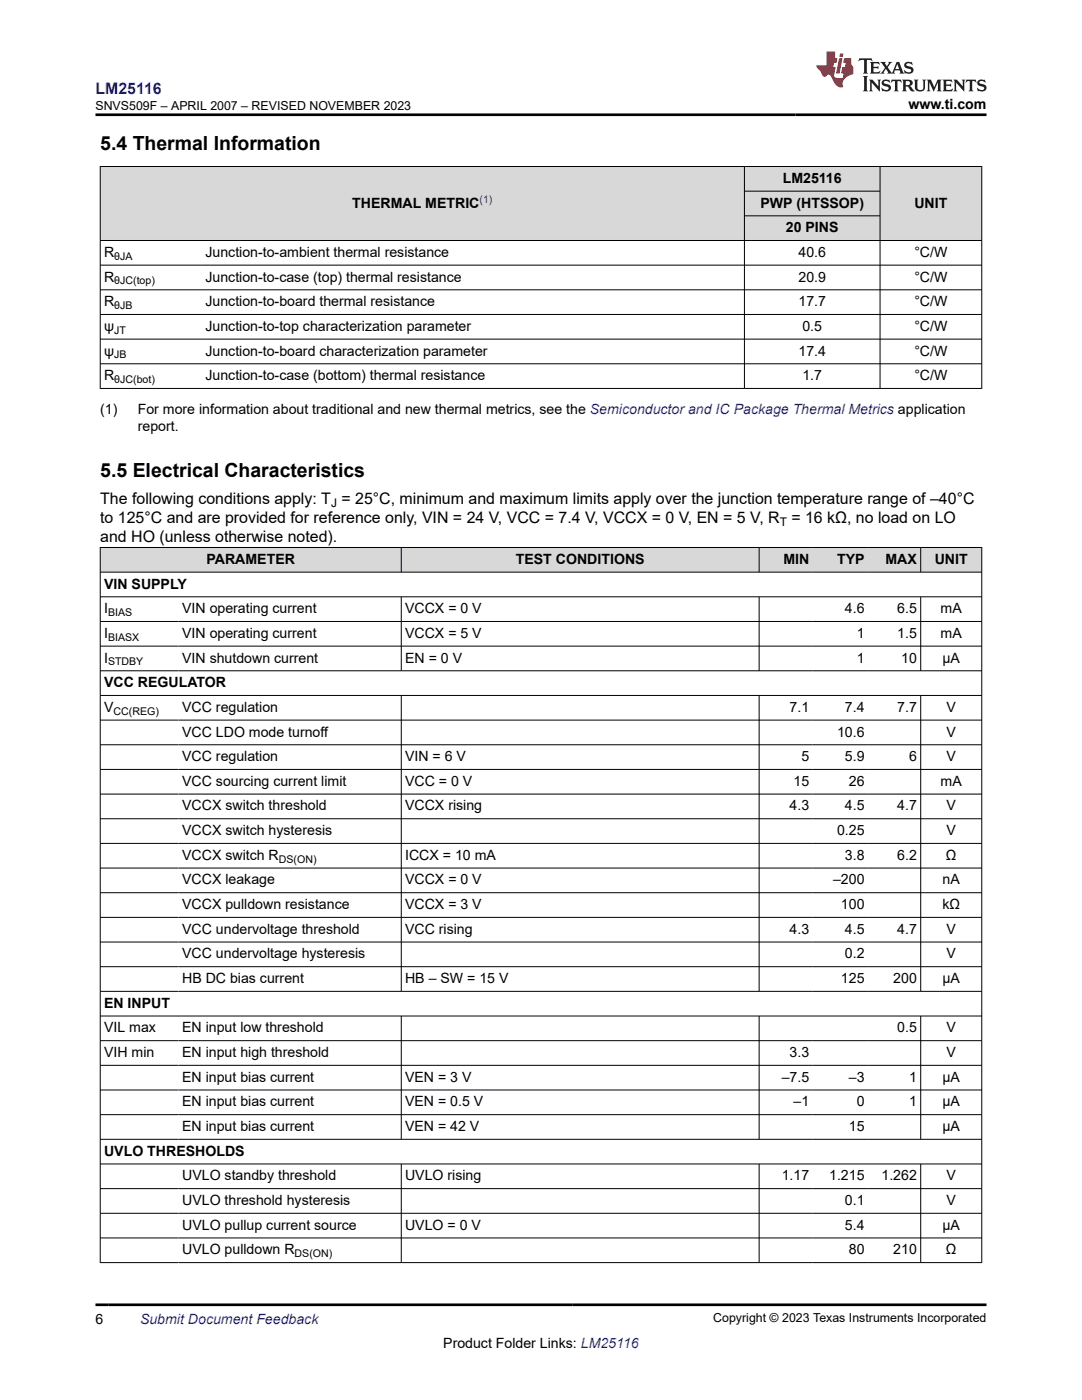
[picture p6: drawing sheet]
<svg xmlns="http://www.w3.org/2000/svg" width="216mm" height="279mm" viewBox="0 0 216 279" stroke-linecap="round" stroke-linejoin="round" font-family="sans-serif">
<defs><g id="words">
<g font-size="3.9">
<text x="20" y="29.9">5.4 Thermal Information</text>
<text x="20" y="95.2">5.5 Electrical Characteristics</text>
</g>
<text font-size="3.2" fill="#00f" x="19" y="18.7">LM25116</text>
<g font-size="3.2">
<text x="20" y="100.6">The following conditions apply: T = 25°C, minimum and maximum limits apply over the junction temperature range of –40°C</text>
<text x="20" y="104.4">to 125°C and are provided for reference only, VIN = 24 V, VCC = 7.4 V, VCCX = 0 V, EN = 5 V, R</text>
<text x="157.9" y="104.4">= 16 kΩ, no load on LO</text>
<text x="20" y="108.2">and HO (unless otherwise noted).</text>
</g>
<g font-size="2.8">
<text x="181.3" y="21.8">www.ti.com</text>
<text x="70.3" y="41.4">THERMAL METRIC</text>
<text x="151.7" y="41.4">PWP (HTSSOP)</text>
<text x="156.2" y="36.5">LM25116</text>
<text x="182.5" y="41.4">UNIT</text>
<text x="156.8" y="46.3">20 PINS</text>
<text x="20.8" y="51.3">R</text>
<text x="41" y="51.3">Junction-to-ambient thermal resistance</text>
<text x="159.3" y="51.3">40.6</text>
<text x="182.4" y="51.3">°C/W</text>
<text x="20.8" y="56.2">R</text>
<text x="41" y="56.2">Junction-to-case (top) thermal resistance</text>
<text x="159.3" y="56.2">20.9</text>
<text x="182.4" y="56.2">°C/W</text>
<text x="20.8" y="61.1">R</text>
<text x="41" y="61.1">Junction-to-board thermal resistance</text>
<text x="159.3" y="61.1">17.7</text>
<text x="182.4" y="61.1">°C/W</text>
<text x="20.8" y="66">ψ</text>
<text x="20.8" y="71">ψ</text>
<text x="41" y="66">Junction-to-top characterization parameter</text>
<text x="41" y="71">Junction-to-board characterization parameter</text>
<text x="159.3" y="71">17.4</text>
<text x="160.1" y="66">0.5</text>
<text x="182.4" y="66">°C/W</text>
<text x="182.4" y="71">°C/W</text>
<text x="20.8" y="75.9">R</text>
<text x="41" y="75.9">Junction-to-case (bottom) thermal resistance</text>
<text x="160.1" y="75.9">1.7</text>
<text x="182.4" y="75.9">°C/W</text>
<text x="20" y="82.7">(1)</text>
<text x="27.5" y="82.7">For more information about traditional and new thermal metrics, see the Semiconductor and IC Package Thermal Metrics application</text>
<text x="27.5" y="86.1">report.</text>
<text x="41.2" y="112.5">PARAMETER</text>
<text x="102.9" y="112.5">TEST CONDITIONS</text>
<text x="156.3" y="112.5">MIN</text>
<text x="167" y="112.5">TYP</text>
<text x="176.7" y="112.5">MAX</text>
<text x="186.5" y="112.5">UNIT</text>
<text x="20.8" y="117.5">VIN SUPPLY</text>
<text x="20.8" y="122.4">I</text>
<text x="36.4" y="122.4">VIN operating current</text>
<text x="80.8" y="122.4">VCCX = 0 V</text>
<text x="168.6" y="122.4">4.6</text>
<text x="179" y="122.4">6.5</text>
<text x="187.7" y="122.4">mA</text>
<text x="20.8" y="127.3">I</text>
<text x="36.4" y="127.3">VIN operating current</text>
<text x="80.8" y="127.3">VCCX = 5 V</text>
<text x="170.9" y="127.3">1</text>
<text x="179" y="127.3">1.5</text>
<text x="187.7" y="127.3">mA</text>
<text x="20.8" y="132.2">I</text>
<text x="20.8" y="137.1">VCC REGULATOR</text>
<text x="36.4" y="132.2">VIN shutdown current</text>
<text x="80.8" y="132.2">EN = 0 V</text>
<text x="170.9" y="132.2">1</text>
<text x="179.8" y="132.2">10</text>
<text x="188.1" y="132.2">µA</text>
<text x="20.8" y="142.1">V</text>
<text x="36.4" y="142.1">VCC regulation</text>
<text x="157.6" y="142.1">7.1</text>
<text x="168.6" y="142.1">7.4</text>
<text x="179" y="142.1">7.7</text>
<text x="188.9" y="142.1">V</text>
<text x="36.4" y="147">VCC LDO mode turnoff</text>
<text x="167" y="147">10.6</text>
<text x="188.9" y="147">V</text>
<text x="36.4" y="151.9">VCC regulation</text>
<text x="80.8" y="151.9">VIN = 6 V</text>
<text x="159.9" y="151.9">5</text>
<text x="168.6" y="151.9">5.9</text>
<text x="181.4" y="151.9">6</text>
<text x="188.9" y="151.9">V</text>
<text x="36.4" y="156.8">VCC sourcing current limit</text>
<text x="36.4" y="161.8">VCCX switch threshold</text>
<text x="80.8" y="156.8">VCC = 0 V</text>
<text x="80.8" y="161.8">VCCX rising</text>
<text x="157.6" y="161.8">4.3</text>
<text x="158.3" y="156.8">15</text>
<text x="168.6" y="161.8">4.5</text>
<text x="169.4" y="156.8">26</text>
<text x="179" y="161.8">4.7</text>
<text x="187.7" y="156.8">mA</text>
<text x="188.9" y="161.8">V</text>
<text x="36.4" y="166.7">VCCX switch hysteresis</text>
<text x="167" y="166.7">0.25</text>
<text x="188.9" y="166.7">V</text>
<text x="36.4" y="171.6">VCCX switch R</text>
<text x="80.8" y="171.6">ICCX = 10 mA</text>
<text x="168.6" y="171.6">3.8</text>
<text x="179" y="171.6">6.2</text>
<text x="188.8" y="171.6">Ω</text>
<text x="36.4" y="176.5">VCCX leakage</text>
<text x="80.8" y="176.5">VCCX = 0 V</text>
<text x="166.2" y="176.5">–200</text>
<text x="188.1" y="176.5">nA</text>
<text x="36.4" y="181.4">VCCX pulldown resistance</text>
<text x="80.8" y="181.4">VCCX = 3 V</text>
<text x="167.8" y="181.4">100</text>
<text x="188" y="181.4">kΩ</text>
<text x="36.4" y="186.4">VCC undervoltage threshold</text>
<text x="36.4" y="191.3">VCC undervoltage hysteresis</text>
<text x="80.8" y="186.4">VCC rising</text>
<text x="157.6" y="186.4">4.3</text>
<text x="168.6" y="186.4">4.5</text>
<text x="168.6" y="191.3">0.2</text>
<text x="179" y="186.4">4.7</text>
<text x="188.9" y="186.4">V</text>
<text x="188.9" y="191.3">V</text>
<text x="36.4" y="196.2">HB DC bias current</text>
<text x="80.8" y="196.2">HB – SW = 15 V</text>
<text x="167.8" y="196.2">125</text>
<text x="178.2" y="196.2">200</text>
<text x="188.1" y="196.2">µA</text>
<text x="20.8" y="201.1">EN INPUT</text>
<text x="20.8" y="206">VIL max</text>
<text x="36.4" y="206">EN input low threshold</text>
<text x="179" y="206">0.5</text>
<text x="188.9" y="206">V</text>
<text x="20.8" y="211">VIH min</text>
<text x="36.4" y="211">EN input high threshold</text>
<text x="36.4" y="215.9">EN input bias current</text>
<text x="80.8" y="215.9">VEN = 3 V</text>
<text x="156" y="215.9">–7.5</text>
<text x="157.6" y="211">3.3</text>
<text x="169.4" y="215.9">–3</text>
<text x="181.4" y="215.9">1</text>
<text x="188.1" y="215.9">µA</text>
<text x="188.9" y="211">V</text>
<text x="36.4" y="220.8">EN input bias current</text>
<text x="80.8" y="220.8">VEN = 0.5 V</text>
<text x="158.3" y="220.8">–1</text>
<text x="170.9" y="220.8">0</text>
<text x="181.4" y="220.8">1</text>
<text x="188.1" y="220.8">µA</text>
<text x="36.4" y="225.7">EN input bias current</text>
<text x="80.8" y="225.7">VEN = 42 V</text>
<text x="169.4" y="225.7">15</text>
<text x="188.1" y="225.7">µA</text>
<text x="20.8" y="230.6">UVLO THRESHOLDS</text>
<text x="36.4" y="235.6">UVLO standby threshold</text>
<text x="80.8" y="235.6">UVLO rising</text>
<text x="156" y="235.6">1.17</text>
<text x="165.4" y="235.6">1.215</text>
<text x="175.9" y="235.6">1.262</text>
<text x="188.9" y="235.6">V</text>
<text x="36.4" y="240.5">UVLO threshold hysteresis</text>
<text x="36.4" y="245.4">UVLO pullup current source</text>
<text x="80.8" y="245.4">UVLO = 0 V</text>
<text x="168.6" y="240.5">0.1</text>
<text x="168.6" y="245.4">5.4</text>
<text x="188.1" y="245.4">µA</text>
<text x="188.9" y="240.5">V</text>
<text x="36.4" y="250.3">UVLO pulldown R</text>
<text x="169.4" y="250.3">80</text>
<text x="178.2" y="250.3">210</text>
<text x="188.8" y="250.3">Ω</text>
<text x="19" y="264.2">6</text>
<text x="88.4" y="269">Product Folder Links: LM25116</text>
</g>
<text font-size="2.8" fill="#00f" x="27.9" y="264.2">Submit Document Feedback</text>
<g font-size="2.5">
<text x="19.1" y="21.9">SNVS509F – APRIL 2007 – REVISED NOVEMBER 2023</text>
<text x="142.3" y="263.9">Copyright © 2023 Texas Instruments Incorporated</text>
</g>
<g font-size="2.4">
<text x="66.1" y="101.2">J</text>
<text x="155.6" y="105">T</text>
</g>
<text font-size="2.1" fill="#00f" x="95.7" y="40.5">(1)</text>
<g font-size="2.1">
<text x="22.8" y="51.8">θJA</text>
<text x="22.8" y="56.8">θJC(top)</text>
<text x="22.8" y="61.7">θJB</text>
<text x="22.8" y="66.6">JT</text>
<text x="22.8" y="71.5">JB</text>
<text x="22.8" y="76.4">θJC(bot)</text>
<text x="21.6" y="122.9">BIAS</text>
<text x="21.6" y="127.9">BIASX</text>
<text x="21.6" y="132.8">STDBY</text>
<text x="22.6" y="142.6">CC(REG)</text>
<text x="55.6" y="172.2">DS(ON)</text>
<text x="58.8" y="250.9">DS(ON)</text>
</g>
</g></defs>
<g fill="#d8d8d8">
<path d="M20 33.2h175.9v5h-175.9z" fill-rule="evenodd"/>
<path d="M20.1 33.3h128.4v14.6h-128.4z" fill-rule="evenodd"/>
<path d="M148.6 33.3h26.9v4.8h-26.9z" fill-rule="evenodd"/>
<path d="M175.7 33.3h20.1v14.6h-20.1z" fill-rule="evenodd"/>
<path d="M148.6 38.2h26.9v4.8h-26.9z" fill-rule="evenodd"/>
<path d="M148.6 43.1h26.9v4.8h-26.9z" fill-rule="evenodd"/>
</g>
<g fill="none" stroke="#000" stroke-width=".2">
<path d="M19.9 33.2h176.1M20 33.2v44.4M148.5 33.2v44.4M148.5 38.2h27.2M175.6 33.2v44.4M195.9 33.2v44.4M19.9 48h176.1M19.9 52.9h176.1M19.9 57.8h176.1M148.5 43.1h27.2M19.9 62.8h176.1M19.9 67.7h176.1"/>
<path d="M19.9 72.6h176.1M19.9 77.5h176.1"/>
</g>
<g fill="#d8d8d8">
<path d="M20 109.3h175.9v4.9h-175.9z" fill-rule="evenodd"/>
<path d="M20.1 109.3h59.9v4.8h-59.9z" fill-rule="evenodd"/>
<path d="M80.1 109.3h71.3v4.8h-71.3z" fill-rule="evenodd"/>
<path d="M151.5 109.3h10.7v4.8h-10.7z" fill-rule="evenodd"/>
<path d="M162.2 109.3h11v4.8h-11z" fill-rule="evenodd"/>
<path d="M173.2 109.3h10.5v4.8h-10.5z" fill-rule="evenodd"/>
<path d="M183.8 109.3h12v4.8h-12z" fill-rule="evenodd"/>
</g>
<g fill="none" stroke="#000" stroke-width=".2">
<path d="M19.9 109.3h176.1M19.9 114.2h176.1M19.9 119.1h176.1M20 109.2v142.8M80.1 109.2v5M80.1 119.1v14.8M151.5 109.2v5M151.5 119.1v14.8M183.7 109.2v5M183.7 119.1v14.8M195.9 109.2v142.8M19.9 124h176.1"/>
<path d="M19.9 128.9h176.1M19.9 133.9h176.1M19.9 138.8h176.1M80.1 138.8v59.1M151.5 138.8v59.1M183.7 138.8v59.1M19.9 143.7h176.1M19.9 148.6h176.1M19.9 153.6h176.1M19.9 158.5h176.1M19.9 163.4h176.1M19.9 168.3h176.1"/>
<path d="M19.9 173.2h176.1M19.9 178.2h176.1M19.9 183.1h176.1M19.9 188h176.1M19.9 192.9h176.1M19.9 197.8h176.1M19.9 202.8h176.1M19.9 207.7h176.1M19.9 212.6h176.1M19.9 217.5h176.1M80.1 202.8v24.6M151.5 202.8v24.6"/>
<path d="M183.7 202.8v24.6M19.9 222.5h176.1M19.9 227.4h176.1M19.9 232.3h176.1M19.9 237.2h176.1M80.1 232.3v19.7M151.5 232.3v19.7M183.7 232.3v19.7M19.9 242.1h176.1M19.9 247.1h176.1M19.9 252h176.1"/>
</g>
<path d="M171.5 11.6l-.2 .6 .5-.2h.6v.1v2.2l-.2 .4h1l-.2-.4v-2.2v-.1h.5l.5 .2-.1-.6zM173.6 12.4l.2 .3v1.6l-.2 .4h1.9l.1-.6a1.08 1.08 0 0 1-1.3 .2v-.7h.6l.4 .2v-.7l-.4 .2h-.6v-.5l.2-.2a1 1 0 0 1 1 .3l-.1-.5zM175.7 12.4l.9 1.1-1 1.2h.9l-.2-.2 .5-.8 .4 .8-.2 .2h1.6l-.2-.2 .2-.5h.9l.1 .5-.1 .2h.9l-.2-.4-.8-1.9h-.5l-.9 2.1-.9-1.1 .9-1h-.8l.2 .2-.4 .6-.4-.6 .2-.2zM179 12.8l.4 1h-.7zM180.7 12.5a.65 .65 0 0 0-.2 .7 .65 .65 0 0 0 .6 .5l.6 .1 .1 .3a.79 .79 0 0 1-.7 .4 .79 .79 0 0 1-.7-.5l.1 .7 .2-.1a.93 .93 0 0 0 1.1 0 .93 .93 0 0 0 .4-.9 1.46 1.46 0 0 0-1.2-.6l-.1-.3a1.09 1.09 0 0 1 1.2 .2l-.2-.6-.1 .1-.5-.2zM172.2 15.2l.2 .4v2.2l-.2 .4h1l-.2-.4v-2.2l.2-.4zM173.4 15.9l.2 .4v1.5l-.2 .4h.8l-.3-.4 .1-1.3 1.6 1.8v-2l.2-.4h-.7l.1 .2 .1 1.1-1.2-1.3zM176.2 16a.65 .65 0 0 0-.2 .8 .65 .65 0 0 0 .6 .4l.6 .2 .1 .2a.79 .79 0 0 1-.7 .4 .79 .79 0 0 1-.7-.5l.1 .7 .2-.1a.93 .93 0 0 0 1.1 .1 .93 .93 0 0 0 .4-1 1.46 1.46 0 0 0-1.2-.5l-.1-.4a1.09 1.09 0 0 1 1.2 .2l-.1-.6-.2 .1-.5-.1zM177.9 15.9l-.1 .6a.63 .63 0 0 1 .8-.3v1.6l-.3 .4h1l-.2-.4v-1.6a.66 .66 0 0 1 .8 .3l-.1-.6zM180 15.9l.2 .4v1.5l-.2 .4h1l-.2-.2-.1-.7h.5l.1 .2a.79 .79 0 0 0 1.2 .6l-1-.9a.61 .61 0 0 0 .6-.6 .61 .61 0 0 0-.5-.7zM180.8 16.2h.1a.47 .47 0 0 1 .5 .1 .47 .47 0 0 1 .1 .5l-.1 .1-.7 .1zM182.3 15.9l.2 .2a2.27 2.27 0 0 0 .4 2 1.04 1.04 0 0 0 1.7-.7v-1.3l.2-.2h-.8l.2 .4v1.1a.6 .6 0 0 1-.6 .6 .6 .6 0 0 1-.6-.6v-1.1l.3-.4zM184.9 15.9l.2 .4v1.5l-.2 .4h.8l-.3-.4v-1.4l.9 1.9 .9-1.9v1.4l-.3 .4h1l-.2-.4v-1.5l.2-.4h-.8l-.7 1.5-.6-1.5zM188.1 15.9l.2 .4v1.5l-.2 .4h1.9l.1-.6a1.09 1.09 0 0 1-1.3 .2v-.7h.6l.4 .2v-.6l-.4 .2h-.6v-.6l.2-.1a1.01 1.01 0 0 1 1 .3l-.1-.6zM190.2 15.9l.3 .4v1.5l-.3 .4h.8l-.2-.4v-1.3l1.6 1.8v-2l.2-.4h-.7l.2 .2v1.1l-1.2-1.3zM192.8 15.9l-.1 .6a.63 .63 0 0 1 .8-.3v1.6l-.3 .4h1l-.2-.4v-1.6a.66 .66 0 0 1 .8 .3l-.1-.6zM195.2 16a.65 .65 0 0 0-.2 .8 .65 .65 0 0 0 .6 .4l.6 .2 .2 .2a.79 .79 0 0 1-.7 .4 .79 .79 0 0 1-.7-.5l.1 .7 .2-.1a.93 .93 0 0 0 1 .1 .93 .93 0 0 0 .5-1 1.46 1.46 0 0 0-1.3-.5v-.4a1.09 1.09 0 0 1 1.2 .2l-.2-.6-.2 .1-.5-.1z" fill="#231f20"/>
<path d="M164.9 10.3v2.7h-2l.1 .4 .8 1a.95 .95 0 0 0 1 .9 .59 .59 0 0 1 .5-.4 .59 .59 0 0 1 .5 .3l.4 .8a1.59 1.59 0 0 0 2.1 1.4 1.61 1.61 0 0 1 1-2.3l1-.3-.1-1.5a1.59 1.59 0 0 1-.3-1.7h-1.5l-.2 .9h.6l-.2 .9h-.5l-.2 .9v.3l.4 .1-.1 .9h-.7a.73 .73 0 0 1-1-.7l.3-1.5h-.5l.1-.9h.5l.2-.9h-.5v-1.3zM167.4 11.6l-.6 3.1h.7l.6-3.1zM167.6 10.7l-.1 .6h.7l.1-.6z" fill="#ed1c24"/>
<path d="M19 22.9h177.8M19 260.4h177.8" fill="none" stroke="#000" stroke-width=".53"/>
<use href="#words"/>
</svg>
